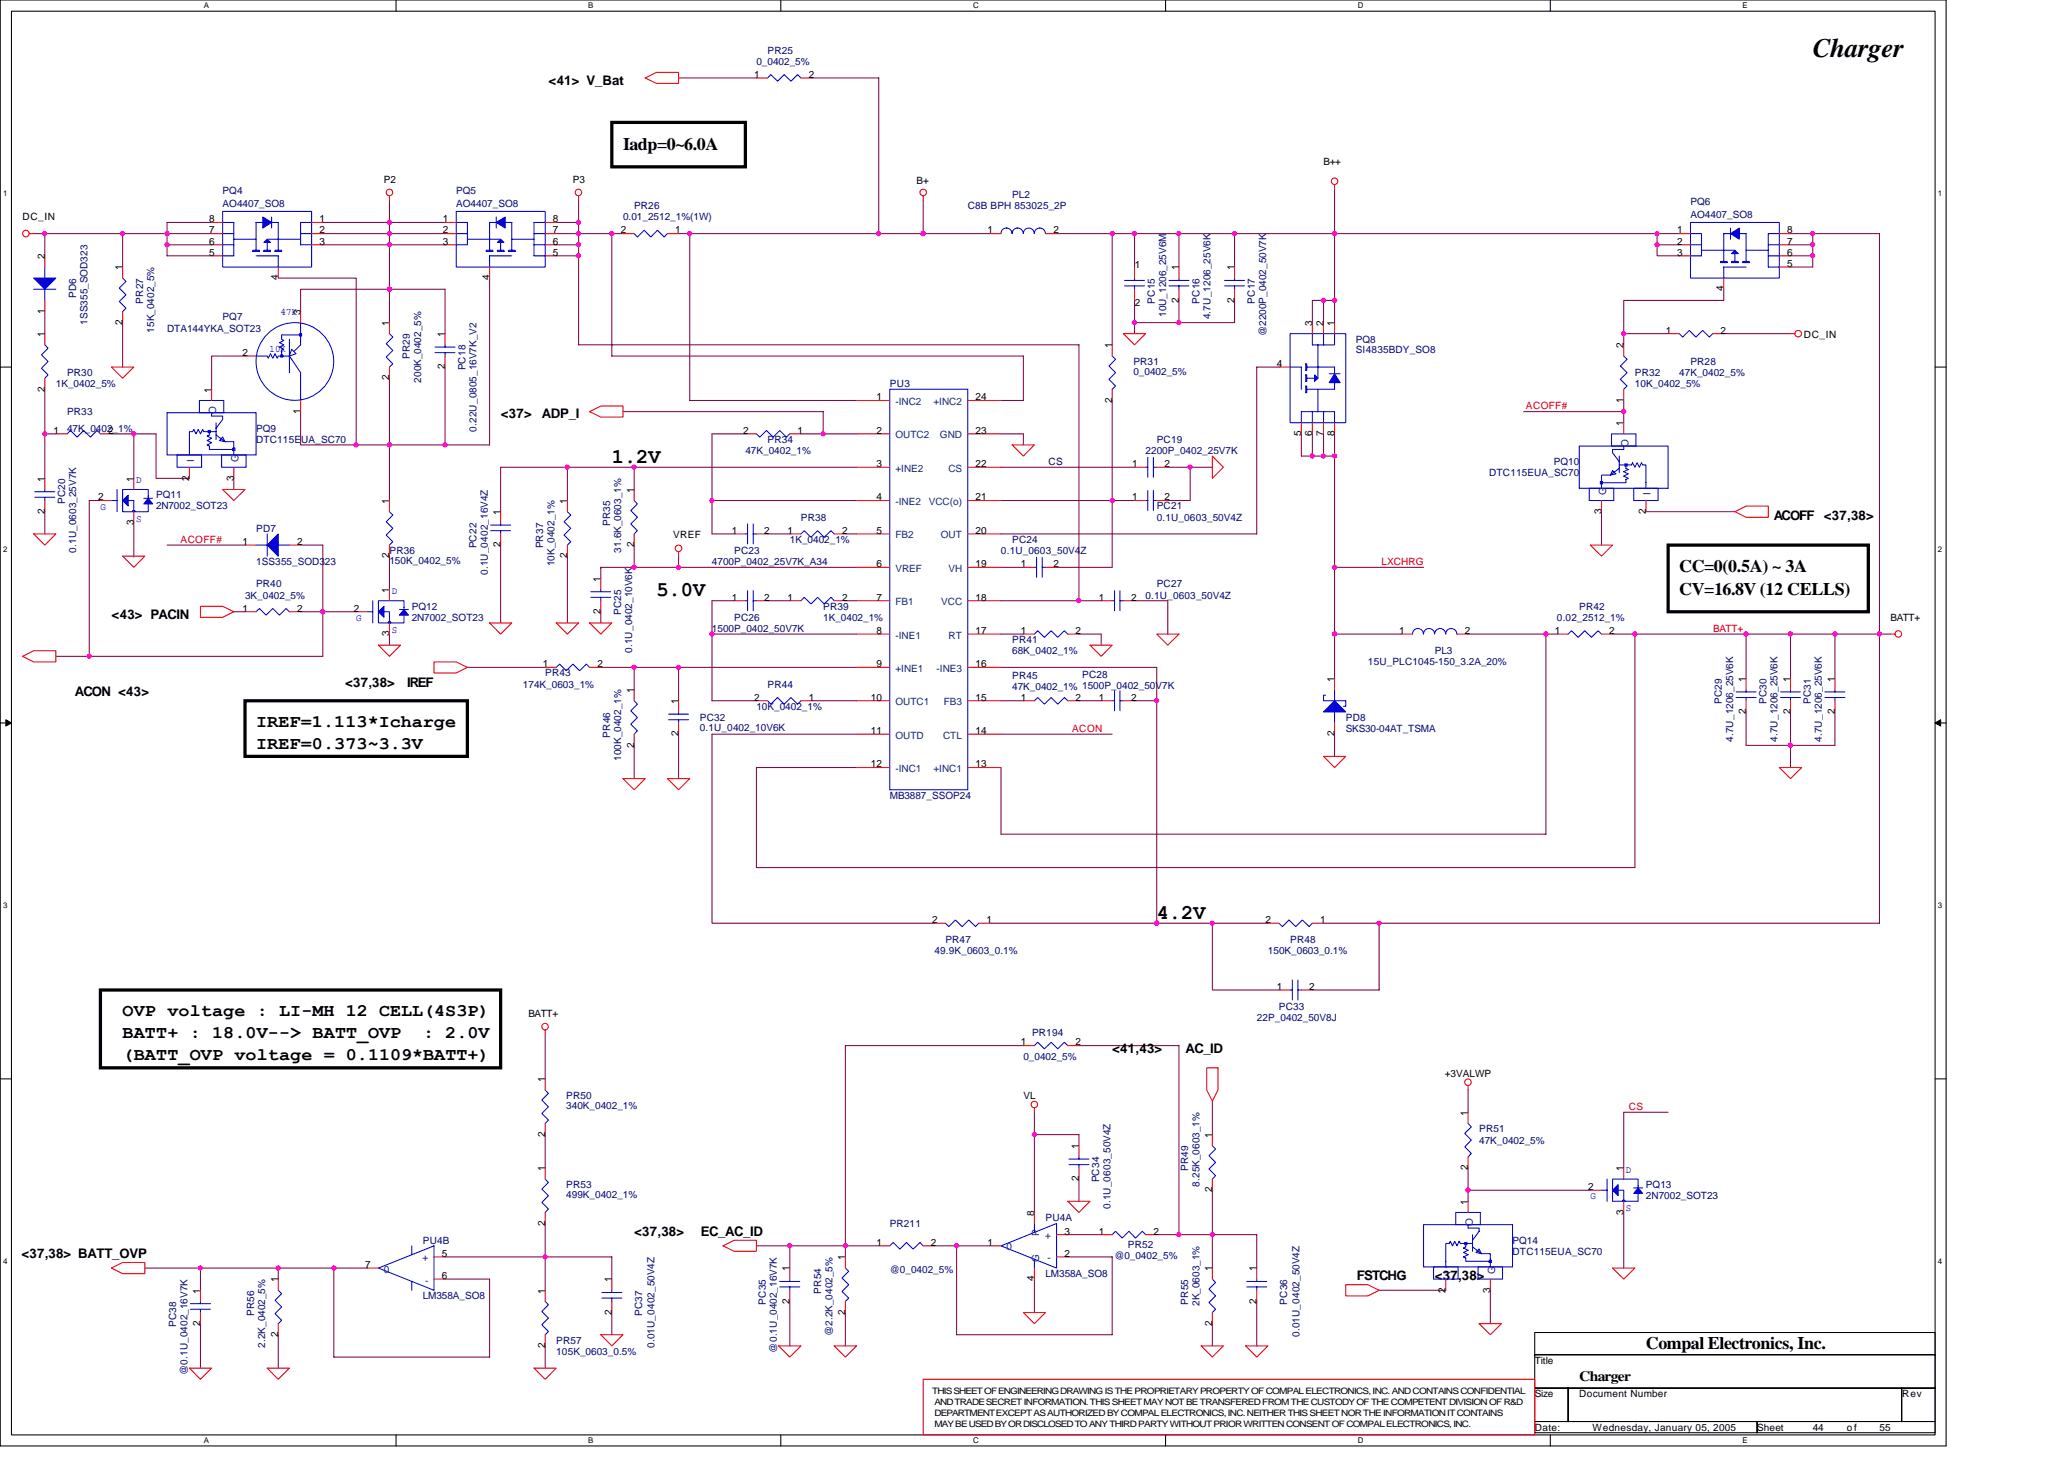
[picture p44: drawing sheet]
<svg xmlns="http://www.w3.org/2000/svg" width="297mm" height="210mm" viewBox="0 0 297 210" stroke-linecap="round" stroke-linejoin="round" font-family="sans-serif">
<defs><g id="words">
<text font-size="3.8" x="260.9" y="8.3">Charger</text>
<g font-size="3">
<text x="88" y="66.5">1.2V</text>
<text x="94.5" y="85.8">5.0V</text>
<text x="166.5" y="132.2">4.2V</text>
</g>
<g font-size="2.5">
<text x="89.7" y="21.5">Iadp=0~6.0A</text>
<text x="241.7" y="82.3">CC=0(0.5A) ~ 3A</text>
<text x="241.7" y="85.5">CV=16.8V (12 CELLS)</text>
<text x="36.8" y="104.6">IREF=1.113*Icharge</text>
<text x="36.8" y="107.8">IREF=0.373~3.3V</text>
<text x="17.6" y="149.4">BATT+ : 18.0V--&gt; BATT_OVP</text>
<text x="17.6" y="146.2">OVP voltage : LI-MH 12 CELL(4S3P)</text>
<text x="60.9" y="149.4">: 2.0V</text>
<text x="17.6" y="152.6">(BATT_OVP voltage = 0.1109*BATT+)</text>
<text x="236.9" y="194">Compal Electronics, Inc.</text>
</g>
<text font-size="2.1" x="227.3" y="198.7">Charger</text>
<g font-size="1.9">
<text x="78.9" y="12.2">&lt;41&gt; V_Bat</text>
<text x="72.1" y="60.2">&lt;37&gt;</text>
<text x="78" y="60.2">ADP_I</text>
<text x="255.3" y="74.7">ACOFF</text>
<text x="262.5" y="74.7">&lt;37,38&gt;</text>
<text x="16.1" y="89">&lt;43&gt; PACIN</text>
<text x="10.8" y="100.2">ACON &lt;43&gt;</text>
<text x="49.7" y="98.9">&lt;37,38&gt;</text>
<text x="58.6" y="98.9">IREF</text>
<text x="160.1" y="151.6">&lt;41,43&gt;</text>
<text x="170.6" y="151.6">AC_ID</text>
<text x="91.3" y="177.8">&lt;37,38&gt;</text>
<text x="100.9" y="177.8">EC_AC_ID</text>
<text x="3.1" y="181">&lt;37,38&gt; BATT_OVP</text>
<text x="195.3" y="184.2">FSTCHG</text>
<text x="206.5" y="184.2">&lt;37,38&gt;</text>
</g>
<g font-size="1.4">
<text x="108.5" y="11.2">1</text>
<text x="116.4" y="11.2">2</text>
<text x="190.5" y="23.7">B++</text>
<text x="55.3" y="26.3">P2</text>
<text x="82.5" y="26.3">P3</text>
<text x="131.9" y="26.4">B+</text>
<text x="3.3" y="31.7">DC_IN</text>
<text x="30.1" y="35.2">6</text>
<text x="30.1" y="33.6">7</text>
<text x="30.1" y="32">8</text>
<text x="46" y="35.2">3</text>
<text x="46" y="33.6">2</text>
<text x="46" y="32">1</text>
<text x="63.7" y="35.2">3</text>
<text x="63.7" y="33.6">2</text>
<text x="63.7" y="32">1</text>
<text x="79.6" y="35.2">6</text>
<text x="79.6" y="33.6">7</text>
<text x="79.6" y="32">8</text>
<text x="89.3" y="33.6">2</text>
<text x="97.2" y="33.6">1</text>
<text x="142.1" y="33.6">1</text>
<text x="151.6" y="33.6">2</text>
<text x="241.4" y="35.2">2</text>
<text x="241.4" y="33.6">1</text>
<text x="257.2" y="35.2">7</text>
<text x="257.2" y="33.6">8</text>
<text x="6.4" y="37.3" transform="rotate(-90 6.4 37.3)">2</text>
<text x="17.6" y="38.9" transform="rotate(-90 17.6 38.9)">1</text>
<text x="30.1" y="36.8">5</text>
<text x="40" y="40.3" transform="rotate(-90 40 40.3)">4</text>
<text x="70.4" y="40.3" transform="rotate(-90 70.4 40.3)">4</text>
<text x="79.6" y="36.8">5</text>
<text x="163.3" y="38.6">1</text>
<text x="169.6" y="38.9" transform="rotate(-90 169.6 38.9)">1</text>
<text x="177.6" y="38.9" transform="rotate(-90 177.6 38.9)">1</text>
<text x="241.4" y="36.8">3</text>
<text x="248" y="41.9" transform="rotate(-90 248 41.9)">4</text>
<text x="257.2" y="36.8">6</text>
<text x="257.2" y="38.4">5</text>
<text x="6.4" y="45.1" transform="rotate(-90 6.4 45.1)">1</text>
<text x="17.6" y="46.7" transform="rotate(-90 17.6 46.7)">2</text>
<text x="43.2" y="45.3" transform="rotate(-90 43.2 45.3)">3</text>
<text x="56" y="46.9" transform="rotate(-90 56 46.9)">1</text>
<text x="163.3" y="44">2</text>
<text x="169.6" y="43.5" transform="rotate(-90 169.6 43.5)">2</text>
<text x="177.6" y="43.5" transform="rotate(-90 177.6 43.5)">2</text>
<text x="188.8" y="46.9" transform="rotate(-90 188.8 46.9)">3</text>
<text x="190.5" y="46.9" transform="rotate(-90 190.5 46.9)">2</text>
<text x="192" y="46.9" transform="rotate(-90 192 46.9)">1</text>
<text x="239.8" y="48">1</text>
<text x="247.6" y="48">2</text>
<text x="6.4" y="48.5" transform="rotate(-90 6.4 48.5)">1</text>
<text x="34.9" y="51.2">2</text>
<text x="64" y="53.1" transform="rotate(-90 64 53.1)">2</text>
<text x="64" y="48.5" transform="rotate(-90 64 48.5)">1</text>
<text x="160" y="50.1" transform="rotate(-90 160 50.1)">1</text>
<text x="183.7" y="52.8">4</text>
<text x="233.7" y="50.1" transform="rotate(-90 233.7 50.1)">2</text>
<text x="259.6" y="48.7">DC_IN</text>
<text x="6.4" y="56.3" transform="rotate(-90 6.4 56.3)">2</text>
<text x="30.4" y="56.5" transform="rotate(-90 30.4 56.5)">1</text>
<text x="43.2" y="59.5" transform="rotate(-90 43.2 59.5)">1</text>
<text x="56" y="54.7" transform="rotate(-90 56 54.7)">2</text>
<text x="126.1" y="57.6">1</text>
<text x="140.4" y="57.6">24</text>
<text x="160" y="57.9" transform="rotate(-90 160 57.9)">2</text>
<text x="233.7" y="57.9" transform="rotate(-90 233.7 57.9)">1</text>
<text x="7.7" y="62.4">1</text>
<text x="15.6" y="62.4">2</text>
<text x="106.9" y="62.4">2</text>
<text x="114.8" y="62.4">1</text>
<text x="126.1" y="62.4">2</text>
<text x="140.4" y="62.4">23</text>
<text x="187.3" y="62.7" transform="rotate(-90 187.3 62.7)">5</text>
<text x="188.8" y="62.7" transform="rotate(-90 188.8 62.7)">6</text>
<text x="190.5" y="62.7" transform="rotate(-90 190.5 62.7)">7</text>
<text x="192" y="62.7" transform="rotate(-90 192 62.7)">8</text>
<text x="233.7" y="61.3" transform="rotate(-90 233.7 61.3)">1</text>
<text x="6.4" y="69.3" transform="rotate(-90 6.4 69.3)">1</text>
<text x="14.1" y="72">2</text>
<text x="19.2" y="69.3" transform="rotate(-90 19.2 69.3)">1</text>
<text x="27.2" y="69.2" transform="rotate(-90 27.2 69.2)">2</text>
<text x="33.6" y="69.2" transform="rotate(-90 33.6 69.2)">3</text>
<text x="91.2" y="70.9" transform="rotate(-90 91.2 70.9)">1</text>
<text x="126.1" y="67.2">3</text>
<text x="126.1" y="72">4</text>
<text x="140.4" y="67.2">22</text>
<text x="140.4" y="72">21</text>
<text x="162.9" y="72">1</text>
<text x="162.9" y="67.2">1</text>
<text x="167.6" y="72">2</text>
<text x="167.6" y="67.2">2</text>
<text x="6.4" y="73.9" transform="rotate(-90 6.4 73.9)">2</text>
<text x="19.2" y="75.5" transform="rotate(-90 19.2 75.5)">3</text>
<text x="56" y="72.5" transform="rotate(-90 56 72.5)">1</text>
<text x="72" y="74.1" transform="rotate(-90 72 74.1)">1</text>
<text x="81.6" y="72.5" transform="rotate(-90 81.6 72.5)">1</text>
<text x="96.9" y="77.5">VREF</text>
<text x="105.3" y="76.8">1</text>
<text x="110" y="76.8">2</text>
<text x="113.3" y="76.8">1</text>
<text x="121.2" y="76.8">2</text>
<text x="126.1" y="76.8">5</text>
<text x="140.4" y="76.8">20</text>
<text x="230.5" y="73.9" transform="rotate(-90 230.5 73.9)">3</text>
<text x="236.9" y="73.9" transform="rotate(-90 236.9 73.9)">2</text>
<text x="34.9" y="78.4">1</text>
<text x="42.8" y="78.4">2</text>
<text x="56" y="80.3" transform="rotate(-90 56 80.3)">2</text>
<text x="72" y="78.7" transform="rotate(-90 72 78.7)">2</text>
<text x="81.6" y="80.3" transform="rotate(-90 81.6 80.3)">2</text>
<text x="86.4" y="83.7" transform="rotate(-90 86.4 83.7)">1</text>
<text x="91.2" y="78.7" transform="rotate(-90 91.2 78.7)">2</text>
<text x="126.1" y="81.6">6</text>
<text x="140.4" y="81.6">19</text>
<text x="146.9" y="81.6">1</text>
<text x="151.6" y="81.6">2</text>
<text x="34.9" y="88">1</text>
<text x="42.8" y="88">2</text>
<text x="50.9" y="88">2</text>
<text x="56" y="85.3" transform="rotate(-90 56 85.3)">1</text>
<text x="86.4" y="88.3" transform="rotate(-90 86.4 88.3)">2</text>
<text x="105.3" y="86.4">1</text>
<text x="110" y="86.4">2</text>
<text x="113.3" y="86.4">1</text>
<text x="121.2" y="86.4">2</text>
<text x="126.1" y="86.4">7</text>
<text x="140.4" y="86.4">18</text>
<text x="158.1" y="86.4">1</text>
<text x="162.8" y="86.4">2</text>
<text x="272.1" y="89.3">BATT+</text>
<text x="56" y="91.5" transform="rotate(-90 56 91.5)">3</text>
<text x="78.1" y="96">1</text>
<text x="86" y="96">2</text>
<text x="126.1" y="91.2">8</text>
<text x="126.1" y="96">9</text>
<text x="140.4" y="91.2">17</text>
<text x="140.4" y="96">16</text>
<text x="146.9" y="91.2">1</text>
<text x="154.8" y="91.2">2</text>
<text x="201.4" y="91.2">1</text>
<text x="210.8" y="91.2">2</text>
<text x="223.7" y="91.2">1</text>
<text x="231.6" y="91.2">2</text>
<text x="91.2" y="99.7" transform="rotate(-90 91.2 99.7)">1</text>
<text x="97.6" y="101.3" transform="rotate(-90 97.6 101.3)">1</text>
<text x="108.5" y="100.8">2</text>
<text x="116.4" y="100.8">1</text>
<text x="125.3" y="100.8">10</text>
<text x="140.4" y="100.8">15</text>
<text x="146.9" y="100.8">1</text>
<text x="154.8" y="100.8">2</text>
<text x="158.1" y="100.8">1</text>
<text x="162.8" y="100.8">2</text>
<text x="192" y="98.1" transform="rotate(-90 192 98.1)">1</text>
<text x="251.3" y="98.1" transform="rotate(-90 251.3 98.1)">1</text>
<text x="257.7" y="98.1" transform="rotate(-90 257.7 98.1)">1</text>
<text x="264.1" y="98.1" transform="rotate(-90 264.1 98.1)">1</text>
<text x="91.2" y="107.5" transform="rotate(-90 91.2 107.5)">2</text>
<text x="97.6" y="105.9" transform="rotate(-90 97.6 105.9)">2</text>
<text x="125.3" y="105.6">11</text>
<text x="140.4" y="105.6">14</text>
<text x="192" y="105.9" transform="rotate(-90 192 105.9)">2</text>
<text x="251.3" y="102.7" transform="rotate(-90 251.3 102.7)">2</text>
<text x="257.7" y="102.7" transform="rotate(-90 257.7 102.7)">2</text>
<text x="264.1" y="102.7" transform="rotate(-90 264.1 102.7)">2</text>
<text x="125.3" y="110.4">12</text>
<text x="140.4" y="110.4">13</text>
<text x="134.1" y="132.8">2</text>
<text x="142" y="132.8">1</text>
<text x="182.1" y="132.8">2</text>
<text x="190" y="132.8">1</text>
<text x="183.7" y="142.4">1</text>
<text x="188.4" y="142.4">2</text>
<text x="76" y="146.3">BATT+</text>
<text x="78.4" y="155.7" transform="rotate(-90 78.4 155.7)">1</text>
<text x="146.9" y="150.4">1</text>
<text x="154.8" y="150.4">2</text>
<text x="207.9" y="154.9">+3VALWP</text>
<text x="147.3" y="158.1">VL</text>
<text x="211.3" y="160.5" transform="rotate(-90 211.3 160.5)">1</text>
<text x="78.4" y="163.6" transform="rotate(-90 78.4 163.6)">2</text>
<text x="155.3" y="165.3" transform="rotate(-90 155.3 165.3)">1</text>
<text x="174.5" y="163.7" transform="rotate(-90 174.5 163.7)">1</text>
<text x="78.4" y="168.5" transform="rotate(-90 78.4 168.5)">1</text>
<text x="155.3" y="169.9" transform="rotate(-90 155.3 169.9)">2</text>
<text x="174.5" y="171.6" transform="rotate(-90 174.5 171.6)">2</text>
<text x="211.3" y="173.3" transform="rotate(-90 211.3 173.3)">1</text>
<text x="211.3" y="168.4" transform="rotate(-90 211.3 168.4)">2</text>
<text x="228.6" y="171.2">2</text>
<text x="233.7" y="168.5" transform="rotate(-90 233.7 168.5)">1</text>
<text x="78.4" y="176.4" transform="rotate(-90 78.4 176.4)">2</text>
<text x="126.1" y="179.2">1</text>
<text x="134" y="179.2">2</text>
<text x="142.1" y="179.2">1</text>
<text x="148.8" y="174.9" transform="rotate(-90 148.8 174.9)">8</text>
<text x="153.2" y="177.6">3</text>
<text x="158.1" y="177.6">1</text>
<text x="166" y="177.6">2</text>
<text x="233.7" y="174.8" transform="rotate(-90 233.7 174.8)">3</text>
<text x="40" y="184.5" transform="rotate(-90 40 184.5)">1</text>
<text x="52.5" y="182.4">7</text>
<text x="63.6" y="184">6</text>
<text x="63.6" y="180.8">5</text>
<text x="88" y="184.5" transform="rotate(-90 88 184.5)">1</text>
<text x="113.6" y="182.9" transform="rotate(-90 113.6 182.9)">1</text>
<text x="121.6" y="181.3" transform="rotate(-90 121.6 181.3)">1</text>
<text x="148.8" y="184.4" transform="rotate(-90 148.8 184.4)">4</text>
<text x="153.2" y="180.8">2</text>
<text x="174.5" y="182.9" transform="rotate(-90 174.5 182.9)">1</text>
<text x="180.8" y="182.9" transform="rotate(-90 180.8 182.9)">1</text>
<text x="208" y="185.9" transform="rotate(-90 208 185.9)">2</text>
<text x="214.5" y="185.9" transform="rotate(-90 214.5 185.9)">3</text>
<text x="28.8" y="190.8" transform="rotate(-90 28.8 190.8)">2</text>
<text x="28.8" y="186.1" transform="rotate(-90 28.8 186.1)">1</text>
<text x="78.4" y="186.1" transform="rotate(-90 78.4 186.1)">1</text>
<text x="88" y="189.2" transform="rotate(-90 88 189.2)">2</text>
<text x="113.6" y="187.6" transform="rotate(-90 113.6 187.6)">2</text>
<text x="121.6" y="189.2" transform="rotate(-90 121.6 189.2)">2</text>
<text x="174.5" y="190.8" transform="rotate(-90 174.5 190.8)">2</text>
<text x="180.8" y="187.6" transform="rotate(-90 180.8 187.6)">2</text>
<text x="40" y="192.4" transform="rotate(-90 40 192.4)">2</text>
<text x="78.4" y="194" transform="rotate(-90 78.4 194)">2</text>
<text x="220.9" y="196.2">Title</text>
<text x="220.9" y="201">Size</text>
<text x="227.3" y="201">Document Number</text>
<text x="273.7" y="201">Rev</text>
<text x="220.9" y="205.8">Date:</text>
<text x="229.2" y="205.8">Wednesday, January 05, 2005</text>
<text x="252.9" y="205.8">Sheet</text>
<text x="260.9" y="205.8">44</text>
<text x="265.8" y="205.8">of</text>
<text x="270.5" y="205.8">55</text>
</g>
<g font-size="1.4" fill="#000080">
<text x="108.9" y="9.3">0_0402_5%</text>
<text x="110.5" y="7.7">PR25</text>
<text x="32" y="27.9">PQ4</text>
<text x="32" y="29.8">AO4407_SO8</text>
<text x="65.7" y="27.9">PQ5</text>
<text x="65.7" y="29.8">AO4407_SO8</text>
<text x="145.7" y="28.5">PL2</text>
<text x="243.3" y="29.5">PQ6</text>
<text x="89.7" y="31.7">0.01_2512_1%(1W)</text>
<text x="91.3" y="30.1">PR26</text>
<text x="139.3" y="30.1">C8B BPH 853025_2P</text>
<text x="243.3" y="31.4">AO4407_SO8</text>
<text x="11" y="42.9" transform="rotate(-90 11 42.9)">PD6</text>
<text x="12.6" y="46.7" transform="rotate(-90 12.6 46.7)">1SS355_SOD323</text>
<text x="20.6" y="43.7" transform="rotate(-90 20.6 43.7)">PR27</text>
<text x="22.2" y="47.9" transform="rotate(-90 22.2 47.9)">15K_0402_5%</text>
<text x="24" y="47.7">DTA144YKA_SOT23</text>
<text x="32" y="46.1">PQ7</text>
<text x="166.2" y="43.7" transform="rotate(-90 166.2 43.7)">PC15</text>
<text x="167.8" y="45.6" transform="rotate(-90 167.8 45.6)">10U_1206_25V6M</text>
<text x="172.6" y="43.7" transform="rotate(-90 172.6 43.7)">PC16</text>
<text x="174.2" y="45.9" transform="rotate(-90 174.2 45.9)">4.7U_1206_25V6K</text>
<text x="180.6" y="43.7" transform="rotate(-90 180.6 43.7)">PC17</text>
<text x="59" y="51.7" transform="rotate(-90 59 51.7)">PR29</text>
<text x="67" y="53.3" transform="rotate(-90 67 53.3)">PC18</text>
<text x="163.1" y="52.5">PR31</text>
<text x="163.1" y="54">0_0402_5%</text>
<text x="182.2" y="48.3" transform="rotate(-90 182.2 48.3)">@2200P_0402_50V7K</text>
<text x="195.1" y="49.3">PQ8</text>
<text x="195.1" y="50.7">SI4835BDY_SO8</text>
<text x="243.3" y="52.5">PR28</text>
<text x="8" y="55.7">1K_0402_5%</text>
<text x="9.6" y="59.7">PR33</text>
<text x="9.6" y="54.1">PR30</text>
<text x="60.6" y="55.1" transform="rotate(-90 60.6 55.1)">200K_0402_5%</text>
<text x="128.1" y="55.7">PU3</text>
<text x="235.3" y="54.1">PR32</text>
<text x="235.3" y="55.7">10K_0402_5%</text>
<text x="241.7" y="54.1">47K_0402_5%</text>
<text x="9.6" y="62.1">47K_0402_1%</text>
<text x="36.8" y="62.1">PQ9</text>
<text x="36.8" y="63.7">DTC115EUA_SC70</text>
<text x="68.6" y="62.1" transform="rotate(-90 68.6 62.1)">0.22U_0805_16V7K_V2</text>
<text x="107.3" y="65.3">47K_0402_1%</text>
<text x="110.5" y="63.7">PR34</text>
<text x="164.9" y="65.3">2200P_0402_25V7K</text>
<text x="166.5" y="63.7">PC19</text>
<text x="22.5" y="71.7">PQ11</text>
<text x="214.3" y="68.5">DTC115EUA_SC70</text>
<text x="223.6" y="66.9">PQ10</text>
<text x="9.4" y="72.5" transform="rotate(-90 9.4 72.5)">PC20</text>
<text x="22.5" y="73.3">2N7002_SOT23</text>
<text x="36.9" y="76.5">PD7</text>
<text x="87.8" y="75.7" transform="rotate(-90 87.8 75.7)">PR35</text>
<text x="115.3" y="74.9">PR38</text>
<text x="166.5" y="73.3">PC21</text>
<text x="166.5" y="74.9">0.1U_0603_50V4Z</text>
<text x="11" y="79.5" transform="rotate(-90 11 79.5)">0.1U_0603_25V7K</text>
<text x="36.8" y="81.3">1SS355_SOD323</text>
<text x="56" y="79.7">PR36</text>
<text x="56" y="81.2">150K_0402_5%</text>
<text x="68.6" y="78.9" transform="rotate(-90 68.6 78.9)">PC22</text>
<text x="70.2" y="82.7" transform="rotate(-90 70.2 82.7)">0.1U_0402_16V4Z</text>
<text x="78.2" y="78.9" transform="rotate(-90 78.2 78.9)">PR37</text>
<text x="79.8" y="81.4" transform="rotate(-90 79.8 81.4)">10K_0402_1%</text>
<text x="89.4" y="79.5" transform="rotate(-90 89.4 79.5)">31.6K_0603_1%</text>
<text x="102.5" y="81.3">4700P_0402_25V7K_A34</text>
<text x="105.7" y="79.7">PC23</text>
<text x="113.7" y="78.1">1K_0402_1%</text>
<text x="144.1" y="79.7">0.1U_0603_50V4Z</text>
<text x="145.7" y="78.1">PC24</text>
<text x="35.3" y="86.1">3K_0402_5%</text>
<text x="36.8" y="84.5">PR40</text>
<text x="59.3" y="87.7">PQ12</text>
<text x="59.3" y="89.3">2N7002_SOT23</text>
<text x="89.4" y="88.5" transform="rotate(-90 89.4 88.5)">PC25</text>
<text x="105.7" y="89.3">PC26</text>
<text x="118.5" y="87.7">PR39</text>
<text x="118.5" y="89.3">1K_0402_1%</text>
<text x="164.9" y="86.1">0.1U_0603_50V4Z</text>
<text x="166.5" y="84.5">PC27</text>
<text x="224.1" y="89.3">0.02_2512_1%</text>
<text x="227.3" y="87.7">PR42</text>
<text x="91" y="93.9" transform="rotate(-90 91 93.9)">0.1U_0402_10V6K</text>
<text x="102.5" y="90.9">1500P_0402_50V7K</text>
<text x="145.7" y="92.5">PR41</text>
<text x="145.7" y="94.1">68K_0402_1%</text>
<text x="196.9" y="95.7">15U_PLC1045-150_3.2A_20%</text>
<text x="206.5" y="94.1">PL3</text>
<text x="75.3" y="98.9">174K_0603_1%</text>
<text x="78.5" y="97.3">PR43</text>
<text x="110.5" y="98.9">PR44</text>
<text x="145.7" y="97.6">PR45</text>
<text x="145.7" y="99.2">47K_0402_1% 1500P_0402_50V7K</text>
<text x="155.7" y="97.5">PC28</text>
<text x="247.8" y="101.3" transform="rotate(-90 247.8 101.3)">PC29</text>
<text x="254.2" y="101.3" transform="rotate(-90 254.2 101.3)">PC30</text>
<text x="260.6" y="101.3" transform="rotate(-90 260.6 101.3)">PC31</text>
<text x="87.8" y="106.1" transform="rotate(-90 87.8 106.1)">PR46</text>
<text x="100.7" y="103.7">PC32</text>
<text x="100.7" y="105.2">0.1U_0402_10V6K</text>
<text x="108.9" y="102.1">10K_0402_1%</text>
<text x="193.7" y="105.3">SKS30-04AT_TSMA</text>
<text x="193.7" y="103.7">PD8</text>
<text x="249.4" y="106.7" transform="rotate(-90 249.4 106.7)">4.7U_1206_25V6K</text>
<text x="255.8" y="106.7" transform="rotate(-90 255.8 106.7)">4.7U_1206_25V6K</text>
<text x="262.2" y="106.7" transform="rotate(-90 262.2 106.7)">4.7U_1206_25V6K</text>
<text x="89.4" y="109.5" transform="rotate(-90 89.4 109.5)">100K_0402_1%</text>
<text x="128.1" y="114.9">MB3887_SSOP24</text>
<text x="134.5" y="137.3">49.9K_0603_0.1%</text>
<text x="136.1" y="135.7">PR47</text>
<text x="182.5" y="137.3">150K_0603_0.1%</text>
<text x="185.7" y="135.7">PR48</text>
<text x="148.5" y="149">PR194</text>
<text x="180.9" y="146.9">22P_0402_50V8J</text>
<text x="184.1" y="145.3">PC33</text>
<text x="147.3" y="152.5">0_0402_5%</text>
<text x="81.5" y="158.1">PR50</text>
<text x="81.5" y="159.6">340K_0402_1%</text>
<text x="212.9" y="162.9">PR51</text>
<text x="212.9" y="164.5">47K_0402_5%</text>
<text x="81.5" y="170.9">PR53</text>
<text x="81.5" y="172.4">499K_0402_1%</text>
<text x="158.2" y="170.1" transform="rotate(-90 158.2 170.1)">PC34</text>
<text x="159.8" y="173.9" transform="rotate(-90 159.8 173.9)">0.1U_0603_50V4Z</text>
<text x="171" y="168.5" transform="rotate(-90 171 168.5)">PR49</text>
<text x="172.6" y="170.8" transform="rotate(-90 172.6 170.8)">8.25K_0603_1%</text>
<text x="236.9" y="170.9">PQ13</text>
<text x="236.9" y="172.5">2N7002_SOT23</text>
<text x="60.9" y="178.9">PU4B</text>
<text x="128.1" y="176.5">PR211</text>
<text x="150.5" y="175.7">PU4A</text>
<text x="162.3" y="179.6">PR52</text>
<text x="217.7" y="178.9">PQ14</text>
<text x="128.1" y="183.1">@0_0402_5%</text>
<text x="150.5" y="183.7">LM358A_SO8</text>
<text x="160.4" y="181.2">@0_0402_5%</text>
<text x="217.7" y="180.5">DTC115EUA_SC70</text>
<text x="25.4" y="190.9" transform="rotate(-90 25.4 190.9)">PC38</text>
<text x="36.6" y="189.3" transform="rotate(-90 36.6 189.3)">PR56</text>
<text x="60.9" y="186.9">LM358A_SO8</text>
<text x="92.4" y="189.3" transform="rotate(-90 92.4 189.3)">PC37</text>
<text x="110.2" y="187.7" transform="rotate(-90 110.2 187.7)">PC35</text>
<text x="118.2" y="186.1" transform="rotate(-90 118.2 186.1)">PR54</text>
<text x="171" y="187.7" transform="rotate(-90 171 187.7)">PR55</text>
<text x="172.6" y="187.9" transform="rotate(-90 172.6 187.9)">2K_0603_1%</text>
<text x="185.2" y="187.7" transform="rotate(-90 185.2 187.7)">PC36</text>
<text x="27" y="197.8" transform="rotate(-90 27 197.8)">@0.1U_0402_16V7K</text>
<text x="38.2" y="194" transform="rotate(-90 38.2 194)">2.2K_0402_5%</text>
<text x="80" y="193.3">PR57</text>
<text x="80" y="194.9">105K_0603_0.5%</text>
<text x="94.2" y="194" transform="rotate(-90 94.2 194)">0.01U_0402_50V4Z</text>
<text x="111.8" y="194.6" transform="rotate(-90 111.8 194.6)">@0.1U_0402_16V7K</text>
<text x="119.8" y="192.2" transform="rotate(-90 119.8 192.2)">@2.2K_0402_5%</text>
<text x="187" y="192.4" transform="rotate(-90 187 192.4)">0.01U_0402_50V4Z</text>
</g>
<g font-size="1.4" fill="#00f">
<text x="40.4" y="45.3">47K</text>
<text x="38.8" y="50.6">10K</text>
<text x="19.6" y="69.5">D</text>
<text x="14.5" y="73.3">G</text>
<text x="19.6" y="75.1">S</text>
<text x="51.3" y="89.3">G</text>
<text x="56.4" y="85.5">D</text>
<text x="56.4" y="91.1">S</text>
<text x="228.9" y="172.5">G</text>
<text x="234" y="168.7">D</text>
<text x="234" y="174.3">S</text>
</g>
<g font-size="1.4" fill="#004080">
<text x="31.1" y="59.5" transform="rotate(-90 31.1 59.5)">O</text>
<text x="128.9" y="58.3">-INC2</text>
<text x="134.3" y="58.3">+INC2</text>
<text x="128.9" y="63.1">OUTC2</text>
<text x="135.3" y="63.1">GND</text>
<text x="234.4" y="64.3" transform="rotate(-90 234.4 64.3)">O</text>
<text x="27.9" y="66.4" transform="rotate(-90 27.9 66.4)">I</text>
<text x="34.3" y="66.4" transform="rotate(-90 34.3 66.4)">G</text>
<text x="128.9" y="67.9">+INE2</text>
<text x="136.5" y="67.9">CS</text>
<text x="231.2" y="71.2" transform="rotate(-90 231.2 71.2)">G</text>
<text x="237.6" y="71.2" transform="rotate(-90 237.6 71.2)">I</text>
<text x="128.9" y="72.7">-INE2</text>
<text x="128.9" y="77.5">FB2</text>
<text x="133.7" y="72.7">VCC(o)</text>
<text x="135.4" y="77.5">OUT</text>
<text x="128.9" y="82.3">VREF</text>
<text x="136.5" y="82.3">VH</text>
<text x="128.9" y="87.1">FB1</text>
<text x="135.4" y="87.1">VCC</text>
<text x="128.9" y="91.9">-INE1</text>
<text x="136.5" y="91.9">RT</text>
<text x="128.9" y="96.7">+INE1</text>
<text x="128.9" y="101.5">OUTC1</text>
<text x="134.8" y="96.7">-INE3</text>
<text x="135.8" y="101.5">FB3</text>
<text x="128.9" y="106.3">OUTD</text>
<text x="135.7" y="106.3">CTL</text>
<text x="128.9" y="111.1">-INC1</text>
<text x="134.3" y="111.1">+INC1</text>
<text x="144.9" y="179.9">0</text>
<text x="149.5" y="177.8" transform="rotate(-90 149.5 177.8)">P</text>
<text x="150.4" y="178.3">+</text>
<text x="212" y="176.4" transform="rotate(-90 212 176.4)">O</text>
<text x="55.3" y="183.1">0</text>
<text x="60.8" y="181.5">+</text>
<text x="61.2" y="184.7">-</text>
<text x="149.5" y="181.6" transform="rotate(-90 149.5 181.6)">G</text>
<text x="150.8" y="181.5">-</text>
<text x="208.7" y="183.2" transform="rotate(-90 208.7 183.2)">I</text>
<text x="215.2" y="183.2" transform="rotate(-90 215.2 183.2)">G</text>
</g>
<g font-size="1.4" fill="#f00">
<text x="219.6" y="58.9">ACOFF#</text>
<text x="26" y="78.1">ACOFF#</text>
<text x="198.8" y="81.3">LXCHRG</text>
<text x="246.6" y="90.9">BATT+</text>
<text x="154.3" y="105.3">ACON</text>
<text x="234.4" y="159.7">CS</text>
</g>
<text font-size="1.4" fill="#000040" x="150.9" y="66.9">CS</text>
<g font-size="1.3">
<text x="134.2" y="200.5">THIS SHEET OF ENGINEERING DRAWING IS THE PROPRIETARY PROPERTY OF COMPAL ELECTRONICS, INC. AND CONTAINS CONFIDENTIAL</text>
<text x="134.5" y="203.7">DEPARTMENT EXCEPT AS AUTHORIZED BY COMPAL ELECTRONICS, INC. NEITHER THIS SHEET NOR THE INFORMATION IT CONTAINS</text>
<text x="134.5" y="202.1">AND TRADE SECRET INFORMATION. THIS SHEET MAY NOT BE TRANSFERED FROM THE CUSTODY OF THE COMPETENT DIVISION OF R&amp;D</text>
<text x="134.5" y="205.3">MAY BE USED BY OR DISCLOSED TO ANY THIRD PARTY WITHOUT PRIOR WRITTEN CONSENT OF COMPAL ELECTRONICS, INC.</text>
</g>
<g font-size="1.1">
<text x="29.3" y="1.2">A</text>
<text x="84.7" y="1.2">B</text>
<text x="140" y="1.2">C</text>
<text x="195.4" y="1.2">D</text>
<text x="250.8" y="1.2">E</text>
<text x=".4" y="28.2">1</text>
<text x="278.9" y="28.2">1</text>
<text x=".4" y="79.4">2</text>
<text x="278.9" y="79.4">2</text>
<text x=".4" y="130.6">3</text>
<text x="278.9" y="130.6">3</text>
<text x=".4" y="181.8">4</text>
<text x="278.9" y="181.8">4</text>
<text x="29.3" y="207.6">A</text>
<text x="84.7" y="207.6">B</text>
<text x="140" y="207.6">C</text>
<text x="195.4" y="207.6">D</text>
<text x="250.8" y="207.6">E</text>
</g>
</g></defs>
<path d="M0 0h280.1v208h-280.1zM1.6 1.6h276.9v204.8h-276.9z" fill="none" stroke="#000" stroke-width=".15"/>
<g fill="#fff">
<path d="M29.3 .2h.8v1.2h-.8z"/>
<path d="M29.3 206.6h.8v1.3h-.8z"/>
</g>
<path d="M57 0v1.6M57 206.4v1.6" fill="none" stroke="#000" stroke-width=".15"/>
<g fill="#fff">
<path d="M84.7 .2h.7v1.2h-.7z"/>
<path d="M84.7 206.6h.7v1.3h-.7z"/>
</g>
<path d="M112.4 0v1.6M112.4 206.4v1.6" fill="none" stroke="#000" stroke-width=".15"/>
<g fill="#fff">
<path d="M140 .2h.8v1.2h-.8z"/>
<path d="M140 206.6h.8v1.3h-.8z"/>
</g>
<path d="M167.7 0v1.6M167.7 206.4v1.6" fill="none" stroke="#000" stroke-width=".15"/>
<g fill="#fff">
<path d="M195.4 .2h.8v1.2h-.8z"/>
<path d="M195.4 206.6h.8v1.3h-.8z"/>
</g>
<path d="M223.1 0v1.6M223.1 206.4v1.6" fill="none" stroke="#000" stroke-width=".15"/>
<g fill="#fff">
<path d="M250.8 .2h.7v1.2h-.7z"/>
<path d="M250.8 206.6h.7v1.3h-.7z"/>
<path d="M.4 27.2h.7v1.3h-.7z"/>
<path d="M278.9 27.2h.6v1.3h-.6z"/>
<path d="M.4 78.4h.7v1.3h-.7z"/>
<path d="M278.9 78.4h.6v1.3h-.6z"/>
</g>
<path d="M0 52.8h1.6M278.5 52.8h1.6" fill="none" stroke="#000" stroke-width=".15"/>
<g fill="#fff">
<path d="M.4 129.6h.7v1.3h-.7z"/>
<path d="M278.9 129.6h.6v1.3h-.6z"/>
</g>
<path d="M0 104h1.6M278.5 104h1.6" fill="none" stroke="#000" stroke-width=".15"/>
<path d="M.8 103.5l.8 .5-.8 .5zM278.5 104l.8-.5v1z" fill="#000" stroke="#000" stroke-width=".14"/>
<g fill="#fff">
<path d="M.4 180.8h.7v1.3h-.7z"/>
<path d="M278.9 180.8h.6v1.3h-.6z"/>
</g>
<path d="M0 155.2h1.6M278.5 155.2h1.6M220.9 191.7h57.6v3.2h-57.6zM220.9 194.9h57.6v4.8h-57.6zM220.9 199.7h4.8v4.8h-4.8zM225.7 199.7h48v4.8h-48zM273.7 199.7h4.8v4.8h-4.8zM220.9 204.5h32v1.6h-32zM252.9 204.5h25.6v1.6h-25.6z" fill="none" stroke="#000" stroke-width=".15"/>
<g fill="none" stroke="#800040" stroke-width=".15">
<path d="M97.7 11.2h11.2M116.9 11.2h9.6v22.4h-27.2M4.8 33.6h25.7M6.5 33.6v3.2M17.6 33.6v4.8M24 35.2h6.5M30.5 32h-6.5v4.8h6.5M46.5 33.6h17.5M46.5 35.2h17.5M56 28.8v3.2h-9.5M64 32h-8v14.4M80 33.6h9.7"/>
<path d="M83.3 28.8v3.2h-3.3M83.3 32v3.2h-3.3M83.3 35.2v1.6h-3.3M83.3 36.8v12.8h72v36.8M88.1 33.6v17.6h59.2v6.4h-3.2M97.7 33.6h1.6M99.3 33.6v24h24M126.5 33.6h16M132.9 28.8v4.8M152.1 33.6h89.6M160.1 33.6v16M163.3 33.6v4.8"/>
<path d="M169.7 33.6v4.8M177.7 33.6v4.8M192.1 27.2v19.2M238.5 35.2v1.6h3.2M238.5 35.2h3.2M238.5 33.6v1.6M257.7 33.6h12.8v99.2h-80M260.9 35.2v1.6h-3.2M260.9 33.6v1.6h-3.2M260.9 36.8v1.6h-3.2M6.5 44.8v3.2M6.5 56v12.8"/>
<path d="M17.6 46.4v6.4M35.3 51.2h-4.8v4.8M40 40h11.3v24h-8v-4.8M43.3 44.8v-3.2h20.7v6.4M56 54.4v17.6M64 52.8v11.2M70.5 40v24h-19.2M89.7 59.2h28.8v3.2M160.1 57.6v24h-8M163.3 43.2v4.8M169.7 43.2v3.2M177.7 43.2v3.2h-14.4"/>
<path d="M184.1 52.8h-3.2v24h-36.8M190.5 43.2v3.2M192.1 43.2h-3.2v3.2M219.3 59.2h14.4v1.6M233.7 48v1.6M233.7 57.6v1.6M233.7 48h6.4M248.1 41.6v1.6h-14.4v4.8M248.1 48h9.6M6.5 62.4h1.5M6.5 73.6v3.2M14.5 72h-1.7v22.4"/>
<path d="M16 62.4h3.3v6.4M19.3 62.4h3.2v6.4h4.8M19.3 75.2v4.8M24 78.4h11.3M33.7 68.8v1.6M43.3 78.4h3.2v16h-38.5M72 78.4v11.2M81.7 67.2v4.8M91.3 67.2v3.2M91.3 78.4v3.2M102.5 72h20.8M107.3 62.4h-4.8v14.4h3.2"/>
<path d="M110.5 76.8h3.2M115.3 62.4h8M121.7 76.8h1.6M123.3 67.2h-51.3v6.4M144.1 62.4h3.2v1.6M144.1 72h19.2M144.1 67.2h19.2M168.1 67.2h6.4M171.3 67.2v4.8h-3.2M187.3 62.4v3.2h4.8M188.9 62.4v3.2M190.5 62.4v3.2"/>
<path d="M192.1 62.4v35.2M230.5 73.6v4.8M236.9 73.6h12.8M19.3 80h.1M33.7 88h1.6M43.3 88h8M56 80v4.8M56 91.2v1.6M67.3 96h11.2M81.7 80v9.6M86.5 81.6h.1M86.5 81.6h36.8"/>
<path d="M86.5 96h36.8M86.5 81.6v1.6M86.5 88v1.6M91.3 96v3.2M97.7 80v1.6M97.7 96v4.8M102.5 91.2h20.8M105.7 86.4h-3.2v14.4h6.4M110.5 86.4h3.2M121.7 86.4h1.6M144.1 86.4h14.4M144.1 91.2h3.2"/>
<path d="M144.1 81.6h3.2M144.1 96h22.4v36.8M155.3 91.2h3.2v1.6M163.3 86.4h4.8v4.8M192.1 91.2h9.6M192.1 81.6h12.8M211.3 91.2h12.8M222.5 91.2v28.8h-78.4v-9.6M232.1 91.2h40M235.3 91.2v33.6h-126.4v-14.4h14.4M251.3 91.2v6.4M257.7 91.2v6.4"/>
<path d="M264.1 91.2v6.4M91.3 107.2v4.8M97.7 105.6v6.4M116.9 100.8h6.4M123.3 105.6h-20.8v27.2h32M144.1 100.8h3.2M144.1 105.6h16M155.3 100.8h3.2M163.3 100.8h3.2M192.1 105.6v3.2M251.3 102.4v4.8h12.8v-4.8M257.7 102.4v8"/>
<path d="M142.5 132.8h40M174.5 132.8v9.6h9.6M198.5 132.8v9.6h-9.6M78.5 148.8v6.4M147.3 150.4h-25.6v30.4M155.3 150.4h14.4v27.2M174.5 158.4v4.8M211.3 156.8v3.2M78.5 163.2v4.8M78.5 176v9.6M108.9 179.2h17.6M113.7 179.2v3.2"/>
<path d="M134.5 179.2h8M137.7 179.2v12.8h22.4v-11.2h-6.4M148.9 163.2h6.4v1.6M148.9 160v14.4M153.7 177.6h4.8M155.3 169.6v3.2M166.5 177.6h14.4v4.8M174.5 171.2v11.2M211.3 168v4.8M211.3 171.2h17.6M233.7 174.4v8M240.1 160h-6.4v8"/>
<path d="M20.8 182.4h32M28.8 182.4v3.2M28.8 190.4v6.4M40 182.4v1.6M40 192v4.8M48 182.4v12.8h22.5v-11.2h-6.5M64 180.8h24.1v3.2M78.5 193.6v3.2M88.1 188.8v3.2M113.7 187.2v6.4M121.7 188.8v4.8M148.9 184v4.8"/>
<path d="M174.5 190.4v3.2M180.9 187.2v6.4M198.5 185.6h9.6M214.5 185.6v4.8"/>
</g>
<g fill="none" stroke="#f00" stroke-width=".15">
<path d="M92.9 11.2l1.6-.8h3.2v1.6h-3.2zM108.9 11.2h1.6M115.3 11.2h1.6M4.2 33.6h.6M6.5 36.8v1.6M17.6 38.4v1.6M30.5 33.6h1.5M30.5 35.2h1.5M30.5 36.8h1.5M30.5 32h1.5M40 38.4v1.6M44.8 33.6h1.7"/>
<path d="M44.8 35.2h1.7M44.8 32h1.7M56 28.2v.6M64 33.6h1.7M64 35.2h1.7M64 32h1.7M70.5 38.4v1.6M78.5 33.6h1.5M78.5 35.2h1.5M78.5 36.8h1.5M78.5 32h1.5M83.3 28.2v.6"/>
<path d="M89.7 33.6h1.6M96.1 33.6h1.6M132.9 28.2v.6M142.5 33.6h1.6M150.5 33.6h1.6M163.3 38.4v1.6M169.7 38.4v1.6M177.7 38.4v1.6M192.1 26.6v.6M241.7 33.6h1.6M241.7 35.2h1.6M241.7 36.8h1.6"/>
<path d="M256.1 33.6h1.6M256.1 35.2h1.6M256.1 36.8h1.6M256.1 38.4h1.6M6.5 43.2v1.6M6.5 48v1.6M6.5 54.4v1.6M16 52.8h3.3l-1.7 1.6zM17.6 44.8v1.6M30.5 56v1.6M35.3 51.2h1.5M43.3 44.8v1.6"/>
<path d="M43.3 57.6v1.6M56 46.4v1.6M56 52.8v1.6M64 48v1.6M64 51.2v1.6M84.9 59.2l1.6-.8h3.2v1.6h-3.2zM123.3 57.6h4.8M139.3 57.6h4.8M160.1 49.6v1.6M160.1 56v1.6M161.7 48h3.2l-1.6 1.6zM163.3 41.6v1.6"/>
<path d="M169.7 41.6v1.6M177.7 41.6v1.6M184.1 52.8h1.6M188.9 46.4v1.6M190.5 46.4v1.6M192.1 46.4v1.6M233.7 49.6v1.6M233.7 56v1.6M240.1 48h1.6M246.5 48h1.6M248.1 40v1.6M257.7 48h.6"/>
<path d="M4.8 76.8h3.2l-1.5 1.6zM6.5 68.8v1.6M6.5 72v1.6M8 62.4h1.6M14.5 62.4h1.5M14.5 72h1.5M19.3 68.8v1.6M19.3 73.6v1.6M27.3 67.2v1.6M32 70.4h3.3l-1.6 1.6zM33.7 67.2v1.6M35.3 78.4h1.5"/>
<path d="M41.7 78.4h1.6M56 72v1.6M56 78.4v1.6M72 73.6v1.6M72 76.8v1.6M81.7 72v1.6M81.7 78.4v1.6M91.3 70.4v1.6M91.3 76.8v1.6M97.7 79.4v.6M105.7 76.8h1.6M107.3 62.4h1.6"/>
<path d="M108.9 76.8h1.6M113.7 62.4h1.6M113.7 76.8h1.6M120.1 76.8h1.6M123.3 62.4h4.8M123.3 67.2h4.8M123.3 72h4.8M123.3 76.8h4.8M139.3 62.4h4.8M139.3 67.2h4.8M139.3 72h4.8M139.3 76.8h4.8"/>
<path d="M145.7 64h3.2l-1.6 1.6zM163.3 67.2h1.6M163.3 72h1.6M166.5 67.2h1.6M166.5 72h1.6M174.5 65.6l1.6 1.6-1.6 1.6zM187.3 60.8v1.6M188.9 60.8v1.6M190.5 60.8v1.6M192.1 60.8v1.6M228.9 78.4h3.2l-1.6 1.6zM230.5 72v1.6"/>
<path d="M233.7 60.8v1.6M236.9 72v1.6M249.7 73.6l1.6-.8h3.2v1.6h-3.2zM3.3 94.4l1.5-.8h3.2v1.6h-3.2zM17.6 80h3.2l-1.5 1.6zM28.8 87.2h3.2l1.7 .8-1.7 .8h-3.2zM35.3 88h1.5M41.7 88h1.6M51.3 88h1.5M54.5 92.8h3.2l-1.7 1.6zM56 84.8v1.6M56 89.6v1.6"/>
<path d="M62.5 95.2h3.2l1.6 .8-1.6 .8h-3.2zM70.5 89.6h3.2l-1.7 1.6zM78.5 96h1.5M80 89.6h3.3l-1.6 1.6zM84.9 89.6h3.2l-1.6 1.6zM84.9 96h1.6M86.5 83.2v1.6M86.5 86.4v1.6M91.3 99.2v1.6M105.7 86.4h1.6M108.9 86.4h1.6M113.7 86.4h1.6"/>
<path d="M120.1 86.4h1.6M123.3 91.2h4.8M123.3 86.4h4.8M123.3 81.6h4.8M123.3 96h4.8M139.3 91.2h4.8M139.3 86.4h4.8M139.3 81.6h4.8M139.3 96h4.8M147.3 91.2h1.6M147.3 81.6h1.6M150.5 81.6h1.6"/>
<path d="M153.7 91.2h1.6M156.9 92.8h3.2l-1.6 1.6zM158.5 86.4h1.6M161.7 86.4h1.6M166.5 91.2h3.2l-1.6 1.6zM192.1 97.6v1.6M201.7 91.2h1.6M209.7 91.2h1.6M224.1 91.2h1.6M230.5 91.2h1.6M251.3 97.6v1.6M257.7 97.6v1.6"/>
<path d="M264.1 97.6v1.6M272.1 91.2h.6M89.7 112h3.2l-1.6 1.6zM91.3 105.6v1.6M96.1 112h3.2l-1.6 1.6zM97.7 100.8v1.6M97.7 104v1.6M108.9 100.8h1.6M115.3 100.8h1.6M123.3 100.8h4.8M123.3 105.6h4.8M123.3 110.4h4.8"/>
<path d="M139.3 100.8h4.8M139.3 105.6h4.8M139.3 110.4h4.8M147.3 100.8h1.6M153.7 100.8h1.6M158.5 100.8h1.6M161.7 100.8h1.6M190.5 108.8h3.2l-1.6 1.6zM192.1 104v1.6M251.3 100.8v1.6M256.1 110.4h3.2l-1.6 1.6zM257.7 100.8v1.6"/>
<path d="M264.1 100.8v1.6M134.5 132.8h1.6M140.9 132.8h1.6M182.5 132.8h1.6M188.9 132.8h1.6M78.5 148.2v.6M78.5 155.2v1.6M147.3 150.4h1.6M148.9 159.4v.6M153.7 150.4h1.6M173.7 153.6h1.6v3.2l-.8 1.6-.8-1.6zM184.1 142.4h1.6"/>
<path d="M187.3 142.4h1.6M211.3 156.2v.6M78.5 161.6v1.6M78.5 168v1.6M78.5 174.4v1.6M104.1 179.2l1.6-.8h3.2v1.6h-3.2zM126.5 179.2h1.6M132.9 179.2h1.6M142.5 179.2h1.6M148.9 174.4v1.6M152.1 177.6h1.6M153.7 172.8h3.2l-1.6 1.6z"/>
<path d="M155.3 164.8v1.6M155.3 168v1.6M158.5 177.6h1.6M164.9 177.6h1.6M174.5 163.2v1.6M174.5 169.6v1.6M211.3 160v1.6M211.3 166.4v1.6M211.3 172.8v1.6M228.9 171.2h1.6M233.7 168v1.6M233.7 172.8v1.6"/>
<path d="M16 182.4l1.6-.8h3.2v1.6h-3.2zM27.3 196.8h3.2l-1.7 1.6zM28.8 185.6v1.6M28.8 188.8v1.6M38.5 196.8h3.2l-1.7 1.6zM40 184v1.6M40 190.4v1.6M52.8 182.4h1.7M62.5 180.8h1.5M62.5 184h1.5M76.9 196.8h3.1l-1.5 1.6zM78.5 185.6v1.6"/>
<path d="M78.5 192v1.6M86.5 192h3.2l-1.6 1.6zM88.1 184v1.6M88.1 187.2v1.6M112.1 193.6h3.2l-1.6 1.6zM113.7 182.4v1.6M113.7 185.6v1.6M120.1 193.6h3.2l-1.6 1.6zM121.7 180.8v1.6M121.7 187.2v1.6M132.9 198.4h88v8h-88zM147.3 188.8h3.2l-1.6 1.6z"/>
<path d="M148.9 182.4v1.6M152.1 180.8h1.6M172.9 193.6h3.2l-1.6 1.6zM174.5 182.4v1.6M174.5 188.8v1.6M179.3 193.6h3.2l-1.6 1.6zM180.9 182.4v1.6M180.9 185.6v1.6M193.7 184.8h3.2l1.6 .8-1.6 .8h-3.2zM208.1 184v1.6M212.9 190.4h3.2l-1.6 1.6zM214.5 184v1.6"/>
<path d="M232.1 182.4h3.2l-1.6 1.6z"/>
<circle cx="3.7" cy="33.6" r=".47"/>
<circle cx="56" cy="27.7" r=".47"/>
<circle cx="83.2" cy="27.7" r=".47"/>
<circle cx="132.9" cy="27.7" r=".47"/>
<circle cx="192.1" cy="26.1" r=".47"/>
<circle cx="258.8" cy="48" r=".47"/>
<circle cx="97.7" cy="78.9" r=".47"/>
<circle cx="273.2" cy="91.2" r=".47"/>
<circle cx="78.4" cy="147.7" r=".47"/>
<circle cx="148.9" cy="158.9" r=".47"/>
<circle cx="211.3" cy="155.7" r=".47"/>
</g>
<path d="M88.1 17.6h19.2v6.4h-19.2zM240.1 78.4h28.8v9.6h-28.8zM35.3 100.8h32v8h-32zM14.5 142.4h57.5v11.2h-57.5z" fill="none" stroke="#000" stroke-width=".47"/>
<g fill="none" stroke="#00f" stroke-width=".15">
<path d="M110.5 11.2l.4-.5 1 1 1-1 .9 1 1-1 .5 .5M6.5 38.4v1.6M32 30.4h12.8v8h-12.8zM32 32h1.7v4.8h-1.7M32 33.6h1.7M32 35.2h1.7M33.7 34.4h3.1M36.4 36h.9v.2h-.9zM36.8 36.8h3.2v1.6M37.8 32h-1v4M38 36h.9v.2h-.9zM38.5 34.9v1.1"/>
<path d="M38.5 34.4h4.8M39.1 31.2v1.6M39.1 32h.9v4M39.6 36h.9v.2h-.9zM43.3 33.6v1.6h1.5M43.3 33.6h1.5M44.8 32h-1.5v1.6M65.7 30.4h12.8v8h-12.8zM65.7 32h1.6v1.6M65.7 33.6h1.6M67.3 33.6v1.6h-1.6M67.3 34.4h4.7"/>
<path d="M70 36h.9v.2h-.9zM71.4 32h-.9v4M71.4 31.2v1.6M71.6 36h.9v.2h-.9zM72 34.9v1.1M72.7 32h1v4M73.2 36h.9v.2h-.9zM73.7 36.8h-3.2v1.6M73.7 34.4h3.2M76.9 33.6h1.6M76.9 35.2h1.6M78.5 32h-1.6v4.8h1.6"/>
<path d="M91.3 33.6l.4 .5 1-1 1 1 .9-1 1 1 .5-.5M144.1 33.6a.79 .79 0 0 1 .8-.8 .79 .79 0 0 1 .7 .8M145.7 33.6a.79 .79 0 0 1 .8-.8 .79 .79 0 0 1 .8 .8 .79 .79 0 0 1 .7-.8 .79 .79 0 0 1 .8 .8M148.9 33.6a.79 .79 0 0 1 .8-.8 .79 .79 0 0 1 .7 .8M243.3 32h12.8v8h-12.8zM243.3 33.6h1.6v1.6M243.3 35.2h1.6M244.9 35.2v1.6h-1.6M244.9 36h4.8M247.6 37.6h1v.2h-1zM249 33.6h-.9v4M249 32.8v1.6"/>
<path d="M249.2 37.6h1v.2h-1zM249.7 36.5v1.1M250.3 33.6h1v4M250.8 37.6h1v.2h-1zM251.3 38.4h-3.2v1.6M251.3 36h3.2M254.5 36.8h1.6M254.5 35.2h1.6M256.1 33.6h-1.6v4.8h1.6M4.8 41.6h3.2M6.5 49.6l.4 .5-.9 1 .9 .9-.9 1 .9 .9-.4 .5M6.5 41.6v1.6"/>
<path d="M17.6 40l.5 .5-.9 .9 .9 1-.9 1 .9 .9-.5 .5M24 59.4h12.8v6h-12.8zM28.7 57.6h3.5v1.8h-3.5zM30.5 59.4v.5h1.5v.4l-.9 1.3M36.8 51.2h1.7l.1 .3 .3-.6 .4 .6 .3-.6 .3 .6 .1-.3h1.7M40.4 51.1h.3v.3h-.3zM41.7 51.2l1.6 2.4v4M41.7 48.8v4.8M42 50.2l.6 .7-.9 .3zM43.1 48h.3v.3h-.3zM43.3 46.4v3.2l-1 1M43.3 48.2h-2.8v.6l.3 .2-.6 .3 .6 .3-.6 .3 .6 .3-.3 .2v.8"/>
<path d="M56 48l.5 .5-.9 .9 .9 1-.9 1 .9 .9-.5 .5M62.6 50.7h2.9M62.6 49.9h2.9M64 49.6v.3M64 50.7v.5M128.1 56h11.2v57.6h-11.2zM160.1 51.2l.4 .5-.9 1 .9 .9-.9 1 .9 .9-.4 .5M161.8 41.1h2.9M161.8 40.3h2.9M163.3 40v.3M163.3 41.1v.5M168.2 41.1h2.9"/>
<path d="M168.2 40.3h2.9M169.7 40v.3M169.7 41.1v.5M176.2 41.1h2.9M176.2 40.3h2.9M177.7 40v.3M177.7 41.1v.5M185.7 48h8v12.8h-8zM185.7 52.8h1.6v3.2M187.9 52.3h.2v1h-.2zM187.9 53.9h.2v1h-.2zM187.9 55.5h.2v1h-.2z"/>
<path d="M188.1 52.8h4v1M188.1 54.4h1.1M188.9 48v1.6h1.6M188.9 59.2v1.6M189.7 49.6v4.8M189.7 56v3.2M190.5 48v1.6M190.5 59.2v1.6M191.3 53.8h1.6M192.1 48v1.6h-1.6M192.1 55.1v.9h-4M233.7 51.2l.5 .5-1 1 1 .9-1 1 1 .9-.5 .5"/>
<path d="M241.7 48l.5 .5 .9-1 1 1 .9-1 1 1 .5-.5M5 71.5h2.9M5 70.7h2.9M6.5 70.4v.3M6.5 71.5v.5M9.6 62.4l.5-.5 1 1 .9-1 1 1 1-1 .5 .5M16 72h.8M16.8 70.4v3.2M20.7 71.7h1.3M21.3 71.7v-1.3h-3.7v3.2h1.7v-1.6h-.8M21.3 72.5v1.1h-2h.1v-.2h-.3v.2M25.5 65.4h3.5v1.8h-3.5z"/>
<path d="M30 61.9h.3v.4h-.3zM30.1 62.1v.5l-.3 .1 .7 .4-.7 .3 .7 .3-.7 .3 .3 .2v.5h3.6M31.1 62.1h-1.8l-.1-.3-.4 .6-.3-.6-.3 .6-.3-.6-.2 .3h-.4v3.3M31.1 62.6l1.3 .9h1.3v1M31.1 60.8v2.4M31.9 65.4h3.5v1.8h-3.5zM32 62.9l.4 .6-.8-.1zM33.5 64.5h.3v.3h-.3zM33.7 64.3v1.1M36.8 78.4h1.7M38.5 76.8v3.2M40 78.4h1.7"/>
<path d="M56 73.6l.5 .5-.9 1 .9 .9-.9 1 .9 .9-.5 .5M70.6 76.3h2.9M70.6 75.5h2.9M72 75.2v.3M72 76.3v.5M81.7 73.6l.4 .5-.9 1 .9 .9-.9 1 .9 .9-.4 .5M91.3 72l.4 .5-.9 .9 .9 1-.9 1 .9 .9-.4 .5M107.3 76.8h.3M107.6 75.4v2.9M108.4 76.8h.5M108.4 75.4v2.9M108.9 62.4l.4 .5 1-1 1 1 .9-1 1 1 .5-.5"/>
<path d="M115.3 76.8l.4-.5 1 1 1-1 .9 1 1-1 .5 .5M164.9 72h.3M164.9 67.2h.3M165.2 65.8v2.9M165.2 70.6v2.8M166 72h.5M166 65.8v2.9M166 70.6v2.8M166 67.2h.5M187.3 60.8v-1.6h4.8v1.6M227.3 64.2h12.8v6.1h-12.8zM228.7 70.3h3.5v1.7h-3.5z"/>
<path d="M230.3 69.3h.3v.3h-.3zM230.5 69.1v1.2M231.9 62.4h3.5v1.8h-3.5zM232.1 67.7l.5 .5-.8 .1zM233 66.9h1.8l.1-.3 .4 .6 .3-.6 .3 .6 .3-.6 .2 .3h.5v3.4M233 67.4l-1.2 .9h-1.3v1M233 65.6v2.4M233.7 64.2v.5h-1.6v.4l.9 1.3M233.8 66.7h.4v.4h-.4zM234 66.9v.5l.3 .1-.6 .4 .6 .3-.6 .3 .6 .3-.3 .2v.4h-3.5M235.1 70.3h3.5v1.7h-3.5zM36.8 88l.5-.5 1 1 1-1 .9 1 1-1 .5 .5"/>
<path d="M52.8 88h.9M53.7 86.4v3.2M57.5 87.7h1.3M58.1 87.7v-1.3h-3.6v3.2h1.5v-1.6h-.7M58.1 88.5v1.1h-2.1h.2v-.1h-.3v.1M80 96l.5-.5 1 1 1-1 .9 1 1-1 .5 .5M85 85.9h2.9M85 85.1h2.9M86.5 84.8v.3M86.5 85.9v.5M107.3 86.4h.3M107.6 85v2.9"/>
<path d="M108.4 86.4h.5M108.4 85v2.9M115.3 86.4l.4-.5 1 1 1-1 .9 1 1-1 .5 .5M148.9 91.2l.4-.5 1 1 1-1 .9 1 1-1 .5 .5M148.9 81.6h.3M149.2 80.2v2.9M150 81.6h.5M150 80.2v2.9M160.1 86.4h.3M160.4 85v2.9M160.4 99.4v2.9M161.2 86.4h.5"/>
<path d="M161.2 85v2.9M161.2 99.4v2.9M192.1 99.2v1.6M203.3 91.2a.78 .78 0 0 1 .8-.8 .78 .78 0 0 1 .7 .8 .8 .8 0 0 1 .9-.8 .8 .8 0 0 1 .8 .8M206.5 91.2a.78 .78 0 0 1 .8-.8 .78 .78 0 0 1 .7 .8M208.1 91.2a.79 .79 0 0 1 .8-.8 .79 .79 0 0 1 .8 .8M225.7 91.2l.5-.5 .9 1 1-1 .9 1 1-1 .5 .5M249.8 99.5h2.9M251.3 99.2v.3M256.2 99.5h2.9M257.7 99.2v.3M262.6 99.5h2.9"/>
<path d="M264.1 99.2v.3M91.3 100.8l.4 .5-.9 1 .9 .9-.9 1 .9 .9-.4 .5M96.2 103.5h2.9M96.2 102.7h2.9M97.7 102.4v.3M97.7 103.5v.5M110.5 100.8l.4 .5 1-.9 1 .9 .9-.9 1 .9 .5-.5M148.9 100.8l.4-.4 1 .9 1-.9 .9 .9 1-.9 .5 .4M160.1 100.8h.3M161.2 100.8h.5M190.8 100h-.3v.8h3.2v.8h-.3M192.1 102.4v1.6"/>
<path d="M249.8 100.4h2.9M251.3 100.4v.4M256.2 100.4h2.9M257.7 100.4v.4M262.6 100.4h2.9M264.1 100.4v.4M136.1 132.8l.4 .5 1-.9 1 .9 .9-.9 1 .9 .5-.5M184.1 132.8l.4 .5 1-.9 1 .9 .9-.9 1 .9 .5-.5M78.5 156.8l.4 .5-.9 1 .9 .9-.9 1 .9 .9-.4 .5M148.9 150.4l.4-.5 1 1 1-1 .9 1 1-1 .5 .5M185.7 142.4h.3M186 141v2.9"/>
<path d="M186.8 142.4h.5M186.8 141v2.9M59.3 179.2v1.3M78.5 169.6l.4 .5-.9 1 .9 .9-.9 1 .9 .9-.4 .5M128.1 179.2l.4-.4 1 .9 1-.9 .9 .9 1-.9 .5 .4M144.1 179.2l8-3.2v6.4zM148.9 176v1.3M153.8 167.6h2.9M153.8 166.8h2.9M155.3 166.4v.4M155.3 167.6v.4M160.1 177.6l.4-.5 1 1 1-1 .9 1 1-1 .5 .5"/>
<path d="M174.5 164.8l.4 .5-.9 1 .9 .9-.9 1 .9 .9-.4 .5M204.9 176.2h12.8v6.1h-12.8zM209.5 174.4h3.5v1.8h-3.5zM210.8 178.8h.3v.3h-.3zM210.9 178.9v.5l-.3 .2 .7 .3-.7 .3 .7 .3-.7 .3 .3 .2v.5h3.6M211.3 176.2v.5h1.6v.4l-1 1.3M211.3 161.6l.4 .5-.9 1 .9 .9-.9 1 .9 .9-.4 .5M211.9 178.9h-1.7l-.2-.3-.3 .6-.3-.6-.4 .6-.3-.6-.1 .3h-.5v3.4M211.9 179.4l1.3 1h1.3v.9M211.9 177.6v2.4M212.9 179.7l.3 .7-.8-.2zM230.5 171.2h.8"/>
<path d="M231.3 169.6v3.2M235.1 170.9h1.3M235.8 170.9v-1.3h-3.7v3.2h1.6v-1.6h-.8M235.8 171.7v1.1h-2.1h.1v-.1h-.3v.1M27.4 188.4h2.9M27.4 187.6h2.9M28.8 187.2v.4M28.8 188.4v.4M40 185.6l.5 .5-.9 1 .9 .9-.9 1 .9 .9-.5 .5M54.5 182.4l8-3.2v6.4zM59.3 184.4v1.2M78.5 187.2l.4 .5-.9 1 .9 .9-.9 1 .9 1-.4 .4"/>
<path d="M86.6 186.8h2.9M86.6 185.9h2.9M88.1 185.6v.3M88.1 186.8v.4M112.2 185.1h2.9M112.2 184.4h2.9M113.7 184v.4M113.7 185.1v.5M121.7 182.4l.4 .5-.9 1 .9 .9-.9 1 .9 1-.4 .4M148.9 181.1v1.3M174.5 184l.4 .5-.9 1 .9 .9-.9 1 .9 1-.4 .4M179.4 185.1h2.9"/>
<path d="M179.4 184.4h2.9M180.9 184v.4M180.9 185.1v.5M206.3 182.3h3.5v1.7h-3.5zM212.7 182.3h3.5v1.7h-3.5zM214.3 181.3h.3v.3h-.3zM214.5 181.1v1.2"/>
<circle cx="42.4" cy="52" r="5.6"/>
</g>
<g fill="#00f" stroke="#00f" stroke-width=".15">
<path d="M192.1 100.8l1.6 1.6h-3.2z" fill-rule="evenodd"/>
<path d="M40 76.8v3.2l-1.5-1.6z" fill-rule="evenodd"/>
<path d="M192.1 53.8l.8 1.3h-1.6z" fill-rule="evenodd"/>
<path d="M189.2 53.9l.5 .5-.5 .5z" fill-rule="evenodd"/>
<path d="M4.8 40h3.2l-1.5 1.6z" fill-rule="evenodd"/>
<path d="M37.8 31.2l1.3 .8-1.3 .8z" fill-rule="evenodd"/>
<path d="M38 34.9l.5-.5 .4 .5z" fill-rule="evenodd"/>
<path d="M17.6 72l.9-.8v1.6z" fill-rule="evenodd"/>
<path d="M21.3 71.7l.7 .8h-1.3z" fill-rule="evenodd"/>
<path d="M54.5 88l.8-.8v1.6z" fill-rule="evenodd"/>
<path d="M58.1 87.7l.7 .8h-1.3z" fill-rule="evenodd"/>
<path d="M71.4 32l1.3-.8v1.6z" fill-rule="evenodd"/>
<path d="M71.6 34.9l.4-.5 .5 .5z" fill-rule="evenodd"/>
<path d="M249 33.6l1.3-.8v1.6z" fill-rule="evenodd"/>
<path d="M249.2 36.5l.5-.5 .5 .5z" fill-rule="evenodd"/>
<path d="M232.9 170.4v1.6l-.8-.8z" fill-rule="evenodd"/>
<path d="M235.8 170.9l.6 .8h-1.3z" fill-rule="evenodd"/>
</g>
<g fill="#f0f" stroke="#f0f" stroke-width=".15">
<circle cx="102.4" cy="72" r=".32"/>
<circle cx="102.4" cy="91.2" r=".32"/>
<circle cx="12.8" cy="94.4" r=".31"/>
<circle cx="46.4" cy="88" r=".32"/>
<circle cx="160.1" cy="72" r=".32"/>
<circle cx="257.7" cy="91.2" r=".32"/>
<circle cx="91.2" cy="67.2" r=".32"/>
<circle cx="155.3" cy="86.4" r=".31"/>
<circle cx="83.2" cy="36.8" r=".31"/>
<circle cx="88.1" cy="33.6" r=".31"/>
<circle cx="222.5" cy="91.2" r=".32"/>
<circle cx="192.1" cy="91.2" r=".32"/>
<circle cx="97.6" cy="96" r=".32"/>
<circle cx="118.5" cy="62.4" r=".31"/>
<circle cx="160.1" cy="33.6" r=".31"/>
<circle cx="97.6" cy="81.6" r=".31"/>
<circle cx="48" cy="182.4" r=".31"/>
<circle cx="28.8" cy="182.4" r=".31"/>
<circle cx="40" cy="182.4" r=".31"/>
<circle cx="233.7" cy="59.2" r=".32"/>
<circle cx="251.3" cy="91.2" r=".32"/>
<circle cx="235.3" cy="91.2" r=".32"/>
<circle cx="174.5" cy="132.8" r=".31"/>
<circle cx="270.5" cy="91.2" r=".32"/>
<circle cx="198.5" cy="132.8" r=".31"/>
<circle cx="166.5" cy="132.8" r=".31"/>
<circle cx="166.5" cy="100.8" r=".31"/>
<circle cx="148.8" cy="163.2" r=".32"/>
<circle cx="78.4" cy="180.8" r=".31"/>
<circle cx="188.9" cy="65.6" r=".31"/>
<circle cx="192.1" cy="65.6" r=".31"/>
<circle cx="190.5" cy="65.6" r=".31"/>
<circle cx="192.1" cy="81.6" r=".31"/>
<circle cx="171.3" cy="67.2" r=".32"/>
<circle cx="260.9" cy="33.6" r=".31"/>
<circle cx="260.9" cy="36.8" r=".31"/>
<circle cx="257.7" cy="107.2" r=".32"/>
<circle cx="99.3" cy="33.6" r=".31"/>
<circle cx="132.8" cy="33.6" r=".31"/>
<circle cx="126.5" cy="33.6" r=".31"/>
<circle cx="264.1" cy="91.2" r=".32"/>
<circle cx="81.6" cy="67.2" r=".32"/>
<circle cx="91.2" cy="96" r=".32"/>
<circle cx="83.2" cy="33.6" r=".31"/>
<circle cx="19.2" cy="62.4" r=".31"/>
<circle cx="56" cy="64" r=".32"/>
<circle cx="64" cy="64" r=".32"/>
<circle cx="56" cy="41.6" r=".31"/>
<circle cx="211.3" cy="171.2" r=".32"/>
<circle cx="137.6" cy="179.2" r=".32"/>
<circle cx="174.5" cy="177.6" r=".31"/>
<circle cx="113.6" cy="179.2" r=".32"/>
<circle cx="56" cy="33.6" r=".31"/>
<circle cx="51.2" cy="64" r=".32"/>
<circle cx="56" cy="32" r=".32"/>
<circle cx="56" cy="35.2" r=".32"/>
<circle cx="83.2" cy="32" r=".32"/>
<circle cx="83.2" cy="35.2" r=".32"/>
<circle cx="6.4" cy="62.4" r=".31"/>
<circle cx="24" cy="35.2" r=".32"/>
<circle cx="6.4" cy="33.6" r=".31"/>
<circle cx="17.6" cy="33.6" r=".31"/>
<circle cx="24" cy="33.6" r=".31"/>
<circle cx="260.9" cy="35.2" r=".32"/>
<circle cx="177.7" cy="33.6" r=".31"/>
<circle cx="169.7" cy="33.6" r=".31"/>
<circle cx="192.1" cy="43.2" r=".32"/>
<circle cx="163.3" cy="33.6" r=".31"/>
<circle cx="238.5" cy="33.6" r=".31"/>
<circle cx="192.1" cy="33.6" r=".31"/>
<circle cx="190.5" cy="43.2" r=".32"/>
<circle cx="233.7" cy="48" r=".32"/>
<circle cx="238.5" cy="35.2" r=".32"/>
<circle cx="91.2" cy="81.6" r=".31"/>
<circle cx="163.3" cy="46.4" r=".31"/>
<circle cx="169.7" cy="46.4" r=".31"/>
<circle cx="169.7" cy="177.6" r=".31"/>
<circle cx="121.6" cy="179.2" r=".32"/>
</g>
<use href="#words"/>
</svg>
